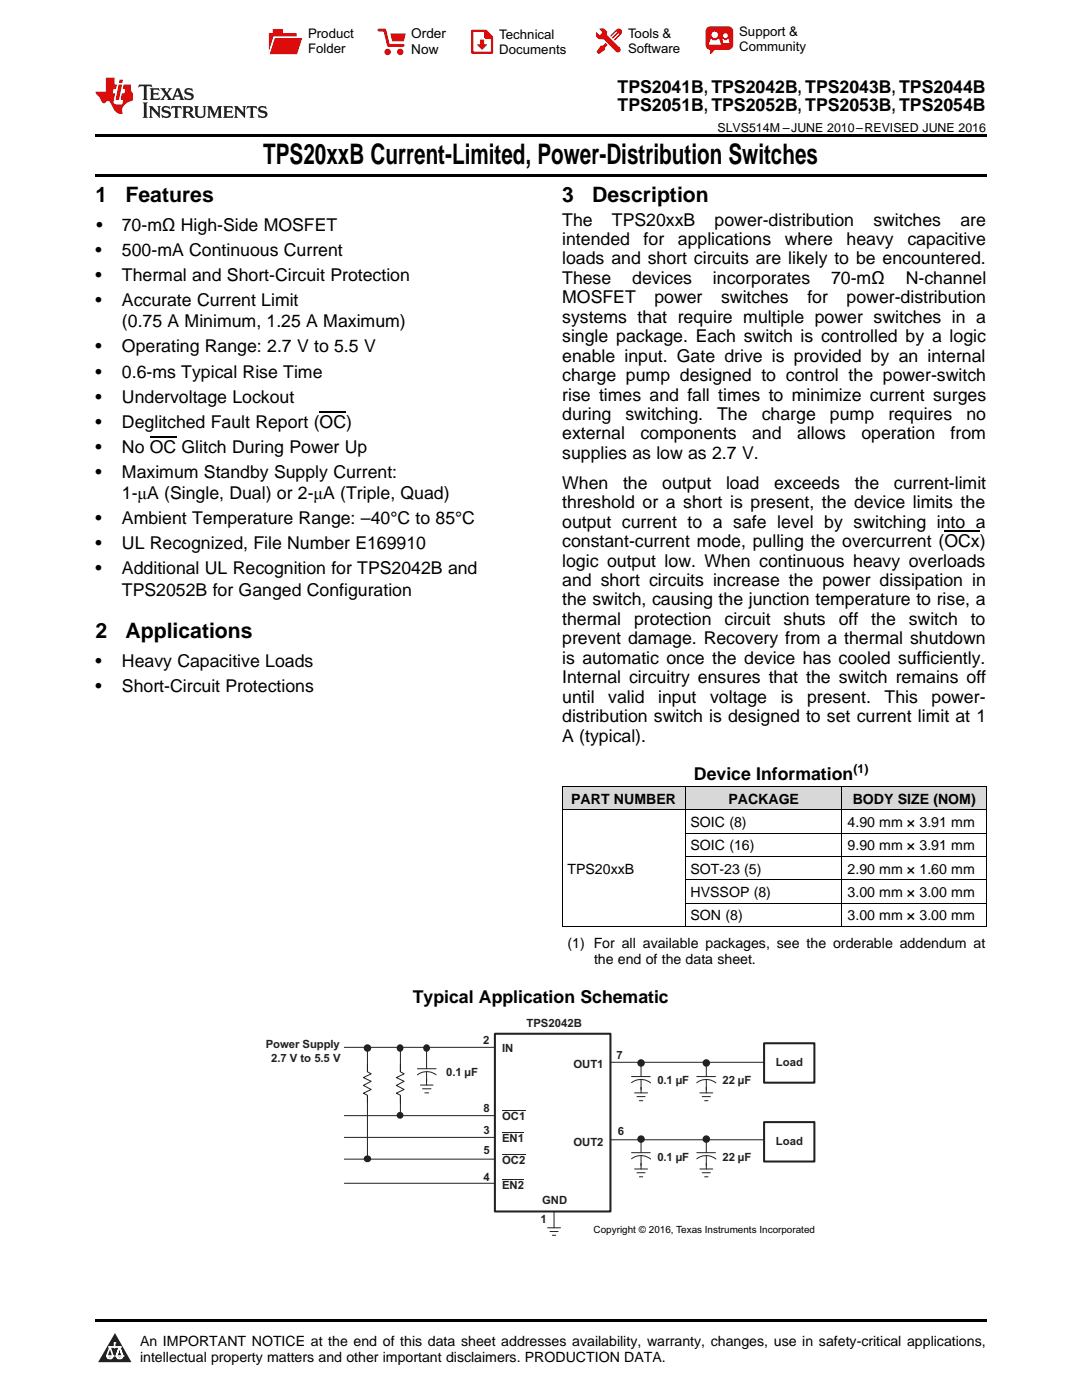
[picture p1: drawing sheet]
<svg xmlns="http://www.w3.org/2000/svg" width="216mm" height="279mm" viewBox="0 0 216 279" stroke-linecap="round" stroke-linejoin="round" font-family="sans-serif">
<defs><g id="words">
<text font-size="5.6" x="52.5" y="32.8">TPS20xxB Current-Limited, Power-Distribution Switches</text>
<g font-size="4.2">
<text x="19" y="40.4">1</text>
<text x="25" y="40.4">Features</text>
<text x="112.2" y="40.4">3</text>
<text x="118.2" y="40.4">Description</text>
<text x="19" y="127.3">2</text>
<text x="25" y="127.3">Applications</text>
</g>
<g font-size="3.5">
<text x="123.2" y="18.6">TPS2041B, TPS2042B, TPS2043B, TPS2044B</text>
<text x="123.2" y="22.2">TPS2051B, TPS2052B, TPS2053B, TPS2054B</text>
<text x="19.2" y="46.1">•</text>
<text x="24.3" y="46.1">70-mΩ High-Side MOSFET</text>
<text x="112.2" y="45">The</text>
<text x="122.1" y="45">TPS20xxB</text>
<text x="142.6" y="45">power-distribution</text>
<text x="174.3" y="45">switches</text>
<text x="191.6" y="45">are</text>
<text x="19" y="51.1">•</text>
<text x="24.3" y="51.1">500-mA Continuous Current</text>
<text x="112.2" y="48.9">intended</text>
<text x="112.2" y="52.8">loads and short circuits are likely to be encountered.</text>
<text x="128.4" y="48.9">for</text>
<text x="135.3" y="48.9">applications</text>
<text x="156.6" y="48.9">where</text>
<text x="168.9" y="48.9">heavy</text>
<text x="181" y="48.9">capacitive</text>
<text x="19" y="56.1">•</text>
<text x="24.3" y="56.1">Thermal and Short-Circuit Protection</text>
<text x="112.2" y="56.7">These</text>
<text x="126.1" y="56.7">devices</text>
<text x="142.3" y="56.7">incorporates</text>
<text x="165.8" y="56.7">70-mΩ</text>
<text x="180.7" y="56.7">N-channel</text>
<text x="19" y="61.1">•</text>
<text x="24.3" y="61.1">Accurate Current Limit</text>
<text x="24.3" y="65.3">(0.75 A Minimum, 1.25 A Maximum)</text>
<text x="112.2" y="60.5">MOSFET</text>
<text x="112.2" y="64.4">systems that require multiple power switches in a</text>
<text x="130.6" y="60.5">power</text>
<text x="143.9" y="60.5">switches</text>
<text x="161.1" y="60.5">for</text>
<text x="168.9" y="60.5">power-distribution</text>
<text x="19" y="70.3">•</text>
<text x="24.3" y="70.3">Operating Range: 2.7 V to 5.5 V</text>
<text x="112.2" y="68.3">single package. Each switch is controlled by a logic</text>
<text x="19" y="75.4">•</text>
<text x="24.3" y="75.4">0.6-ms Typical Rise Time</text>
<text x="112.2" y="72.2">enable input. Gate drive is provided by an internal</text>
<text x="112.2" y="76.1">charge pump designed to control the power-switch</text>
<text x="19" y="80.4">•</text>
<text x="24.3" y="80.4">Undervoltage Lockout</text>
<text x="112.2" y="79.9">rise times and fall times to minimize current surges</text>
<text x="112.2" y="83.8">during</text>
<text x="124.8" y="83.8">switching.</text>
<text x="143.1" y="83.8">The</text>
<text x="152" y="83.8">charge</text>
<text x="165.6" y="83.8">pump</text>
<text x="177.3" y="83.8">requires</text>
<text x="192.8" y="83.8">no</text>
<text x="19" y="85.4">•</text>
<text x="24.3" y="85.4">Deglitched Fault Report (OC)</text>
<text x="112.2" y="87.7">external</text>
<text x="127.8" y="87.7">components</text>
<text x="150.1" y="87.7">and</text>
<text x="159" y="87.7">allows</text>
<text x="171.9" y="87.7">operation</text>
<text x="189.7" y="87.7">from</text>
<text x="19" y="90.4">•</text>
<text x="19" y="95.4">•</text>
<text x="24.3" y="90.4">No OC Glitch During Power Up</text>
<text x="24.3" y="95.4">Maximum Standby Supply Current:</text>
<text x="112.2" y="91.6">supplies as low as 2.7 V.</text>
<text x="24.3" y="99.6">1-μA (Single, Dual) or 2-μA (Triple, Quad)</text>
<text x="112.2" y="97.5">When</text>
<text x="112.2" y="101.4">threshold or a short is present, the device limits the</text>
<text x="124.3" y="97.5">the</text>
<text x="132.2" y="97.5">output</text>
<text x="144.9" y="97.5">load</text>
<text x="154.5" y="97.5">exceeds</text>
<text x="170.5" y="97.5">the</text>
<text x="178.4" y="97.5">current-limit</text>
<text x="19" y="104.6">•</text>
<text x="24.3" y="104.6">Ambient Temperature Range: –40°C to 85°C</text>
<text x="112.2" y="105.3">output current to a safe level by switching into a</text>
<text x="19" y="109.6">•</text>
<text x="24.3" y="109.6">UL Recognized, File Number E169910</text>
<text x="112.2" y="109.2">constant-current mode, pulling the overcurrent (OCx)</text>
<text x="112.2" y="113.1">logic output low. When continuous heavy overloads</text>
<text x="19" y="114.7">•</text>
<text x="24.3" y="114.7">Additional UL Recognition for TPS2042B and</text>
<text x="24.3" y="118.9">TPS2052B for Ganged Configuration</text>
<text x="112.2" y="116.9">and short circuits increase the power dissipation in</text>
<text x="112.2" y="120.8">the switch, causing the junction temperature to rise, a</text>
<text x="112.2" y="124.7">thermal</text>
<text x="126.5" y="124.7">protection</text>
<text x="144.6" y="124.7">circuit</text>
<text x="156.4" y="124.7">shuts</text>
<text x="167.4" y="124.7">off</text>
<text x="173.9" y="124.7">the</text>
<text x="181.3" y="124.7">switch</text>
<text x="193.7" y="124.7">to</text>
<text x="112.2" y="128.6">prevent damage. Recovery from a thermal shutdown</text>
<text x="19" y="133">•</text>
<text x="24.3" y="133">Heavy Capacitive Loads</text>
<text x="112.2" y="132.5">is automatic once the device has cooled sufficiently.</text>
<text x="112.2" y="136.3">Internal circuitry ensures that the switch remains off</text>
<text x="19" y="138">•</text>
<text x="24.3" y="138">Short-Circuit Protections</text>
<text x="112.2" y="140.2">until</text>
<text x="121.4" y="140.2">valid</text>
<text x="131.3" y="140.2">input</text>
<text x="141.7" y="140.2">voltage</text>
<text x="155.8" y="140.2">is</text>
<text x="161" y="140.2">present.</text>
<text x="176.5" y="140.2">This</text>
<text x="185.9" y="140.2">power-</text>
<text x="112.2" y="144.1">distribution switch is designed to set current limit at 1</text>
<text x="112.2" y="148">A (typical).</text>
<text x="138.5" y="155.7">Device Information</text>
<text x="82.4" y="200.1">Typical Application Schematic</text>
</g>
<g font-size="2.8">
<text x="114" y="160.4">PART NUMBER</text>
<text x="145.3" y="160.4">PACKAGE</text>
<text x="170.1" y="160.4">BODY SIZE (NOM)</text>
<text x="137.8" y="165">SOIC (8)</text>
<text x="169.1" y="165">4.90 mm × 3.91 mm</text>
<text x="137.8" y="169.7">SOIC (16)</text>
<text x="169.1" y="169.7">9.90 mm × 3.91 mm</text>
<text x="113.2" y="174.3">TPS20xxB</text>
<text x="137.8" y="174.3">SOT-23 (5)</text>
<text x="137.8" y="179">HVSSOP (8)</text>
<text x="169.1" y="174.3">2.90 mm × 1.60 mm</text>
<text x="169.1" y="179">3.00 mm × 3.00 mm</text>
<text x="137.8" y="183.7">SON (8)</text>
<text x="169.1" y="183.7">3.00 mm × 3.00 mm</text>
<text x="113.2" y="189.2">(1) For all available packages, see the orderable addendum at</text>
<text x="118.5" y="192.3">the end of the data sheet.</text>
<text x="27.9" y="268.6">An IMPORTANT NOTICE at the end of this data sheet addresses availability, warranty, changes, use in safety-critical applications,</text>
<text x="27.9" y="271.8">intellectual property matters and other important disclaimers. PRODUCTION DATA.</text>
</g>
<g font-size="2.7">
<text x="82.1" y="7.7">Order</text>
<text x="82.1" y="10.7">Now</text>
</g>
<g font-size="2.6">
<text x="61.5" y="7.6">Product</text>
<text x="61.5" y="10.6">Folder</text>
<text x="99.6" y="7.8">Technical</text>
<text x="99.6" y="10.8">Documents</text>
<text x="125.3" y="7.6">Tools &amp;</text>
<text x="125.3" y="10.6">Software</text>
<text x="147.5" y="7.2">Support &amp;</text>
<text x="147.5" y="10.2">Community</text>
</g>
<g font-size="2.5">
<text x="143.2" y="26.3">SLVS514M –JUNE 2010–REVISED JUNE 2016</text>
<text x="170.3" y="154.3">(1)</text>
</g>
<g font-size="2.3" fill="#231f20">
<text x="53" y="209.1">Power Supply</text>
<text x="96.4" y="208.3">2</text>
<text x="100.2" y="209.9">IN</text>
<text x="105.1" y="205">TPS2042B</text>
<text x="54.1" y="211.9">2.7 V to 5.5 V</text>
<text x="89.1" y="214.8">0.1 µF</text>
<text x="114.4" y="213.2">OUT1</text>
<text x="123" y="211.3">7</text>
<text x="154.8" y="212.7">Load</text>
<text x="96.4" y="221.9">8</text>
<text x="131.2" y="216.4">0.1 µF</text>
<text x="144.2" y="216.4">22 µF</text>
<text x="96.4" y="226.3">3</text>
<text x="100.2" y="223.5">OC1</text>
<text x="100.2" y="227.9">EN1</text>
<text x="123.3" y="226.6">6</text>
<text x="96.4" y="230.3">5</text>
<text x="100.2" y="232.2">OC2</text>
<text x="114.4" y="228.6">OUT2</text>
<text x="131.2" y="231.6">0.1 µF</text>
<text x="144.2" y="231.6">22 µF</text>
<text x="154.8" y="228.5">Load</text>
<text x="96.4" y="235.7">4</text>
<text x="100.2" y="237.3">EN2</text>
<text x="107.8" y="244.2">1</text>
<text x="108.2" y="240.4">GND</text>
</g>
<text font-size="2" x="118.5" y="246.1">Copyright © 2016, Texas Instruments Incorporated</text>
</g></defs>
<g fill="#d8d8d8">
<path d="M112.2 157h24.5v4.6h-24.5z"/>
<path d="M136.7 157h31.4v4.6h-31.4z"/>
<path d="M168.1 157h28.7v4.6h-28.7z"/>
</g>
<path d="M22.9 266l3.3 5.9h-6.6z" fill="#231f20"/>
<path d="M21.3 270.6h1.2l-.3 .5h-.3a.53 .53 0 0 1-.6-.5z" fill-rule="evenodd" fill="#fff"/>
<path d="M21.3 270.6h1.2l-.3 .5h-.3a.53 .53 0 0 1-.6-.5z" fill="none" stroke="#231f20" stroke-width=".33"/>
<path d="M21.3 270.6l1.2 .1-.3 .4h-.5z" fill="none" stroke="#fff" stroke-width=".33"/>
<path d="M22.9 268.9h.1" fill="none" stroke="#fff" stroke-width=".33"/>
<path d="M22.9 268v.9z" fill="#fff"/>
<path d="M22.9 268v.9z" fill="none" stroke="#fff" stroke-width=".33"/>
<circle cx="22.9" cy="268" r=".16" fill="#fff"/>
<path d="M21.8 268.8h.1" fill="none" stroke="#fff" stroke-width=".33"/>
<path d="M21.8 268.8h2.2z" fill="#fff"/>
<path d="M21.8 268.8h2.2z" fill="none" stroke="#fff" stroke-width=".33"/>
<circle cx="24" cy="268.8" r=".16" fill="#fff"/>
<path d="M23.2 270.6h.1" fill="none" stroke="#fff" stroke-width=".33"/>
<path d="M23.8 268.8l-.6 1.8z" fill="#fff"/>
<path d="M23.8 268.8l-.6 1.8z" fill="none" stroke="#fff" stroke-width=".33"/>
<path d="M23.8 268.8l.7 1.8z" fill="#fff"/>
<path d="M23.8 268.8l.7 1.8z" fill="none" stroke="#fff" stroke-width=".33"/>
<path d="M24.4 270.6h.1" fill="none" stroke="#fff" stroke-width=".33"/>
<circle cx="21.3" cy="270.6" r=".16" fill="#fff"/>
<path d="M22 268.8l-.7 1.8z" fill="#fff"/>
<path d="M22 268.8l-.7 1.8z" fill="none" stroke="#fff" stroke-width=".33"/>
<path d="M22 268.8l.5 1.8z" fill="#fff"/>
<path d="M22 268.8l.5 1.8z" fill="none" stroke="#fff" stroke-width=".33"/>
<circle cx="22.5" cy="270.6" r=".16" fill="#fff"/>
<path d="M23.3 270.6h1.2a.63 .63 0 0 1-.6 .5 .63 .63 0 0 1-.6-.5z" fill-rule="evenodd" fill="#fff"/>
<path d="M23.3 270.6h1.2a.63 .63 0 0 1-.6 .5 .63 .63 0 0 1-.6-.5z" fill="none" stroke="#231f20" stroke-width=".33"/>
<path d="M23.3 270.6h1.2l-.4 .5h-.5z" fill="none" stroke="#fff" stroke-width=".33"/>
<path d="M23.2 270.6h.1" fill="none" stroke="#fff" stroke-width=".33"/>
<circle cx="24.5" cy="270.6" r=".16" fill="#fff"/>
<path d="M19 263.2h177.8v.5h-177.8z" fill="#000"/>
<path d="M68.7 209h43.3M73.3 209.2v22.1M115 212h37.5M68.7 236.1h43.2M68.7 222.7h43.3M68.7 227h43.3M68.7 231.3h43.3M110.6 238.8v6.2M116.7 227.5h36M109.3 245h2.5M109.7 245.8h1.7M110.2 246.5h.7" fill="none" stroke="#231f20" stroke-width=".2"/>
<path d="M72.6 213.9h1.5v4.7h-1.5z" fill-rule="evenodd" fill="#fff"/>
<path d="M73.3 212.3v1.6l.8 .4-1.6 .8 1.6 .7-1.6 .8 1.6 .8-1.6 .8 .8 .4v1.5M85.1 209.2v7.3" fill="none" stroke="#231f20" stroke-width=".2"/>
<path d="M83.3 211.3h3.7v4h-3.7z" fill-rule="evenodd" fill="#fff"/>
<path d="M83.3 213.3h3.7M85.1 211.1v2.2M85.1 213.9v2M87 214.5a3 3 0 0 0-3.7 0" fill="none" stroke="#231f20" stroke-width=".2"/>
<circle cx="73.3" cy="209.2" r=".61" fill="#231f20"/>
<circle cx="73.3" cy="209.2" r=".61" fill="none" stroke="#231f20" stroke-width=".27"/>
<circle cx="73.3" cy="231.3" r=".57" fill="#231f20"/>
<circle cx="73.3" cy="231.3" r=".57" fill="none" stroke="#231f20" stroke-width=".27"/>
<path d="M83.9 216.5h2.5M84.3 217.3h1.7M84.8 218.1h.7" fill="none" stroke="#231f20" stroke-width=".2"/>
<path d="M98.8 206.3h23v35.5h-23z" fill-rule="evenodd" fill="#fff"/>
<path d="M98.8 206.3h23v35.5h-23z" fill="none" stroke="#231f20" stroke-width=".41"/>
<path d="M127.9 212.1v6M100.2 221.7h4.6M100.2 226.1h4.3M100.2 230.3h4.6" fill="none" stroke="#231f20" stroke-width=".2"/>
<path d="M126.1 212.8h3.7v4.1h-3.7z" fill-rule="evenodd" fill="#fff"/>
<path d="M126 216.1a3 3 0 0 1 3.8 0M126 214.9h3.7M127.9 212.7v2.2M127.9 215.5v1.9" fill="none" stroke="#231f20" stroke-width=".2"/>
<circle cx="127.9" cy="212.1" r=".61" fill="#231f20"/>
<circle cx="127.9" cy="212.1" r=".61" fill="none" stroke="#231f20" stroke-width=".27"/>
<path d="M126.6 218.1h2.6M127.1 218.9h1.6M127.6 219.7h.7M140.9 212.1v6" fill="none" stroke="#231f20" stroke-width=".2"/>
<path d="M139.1 212.8h3.7v4.1h-3.7z" fill-rule="evenodd" fill="#fff"/>
<path d="M139 216.1a3 3 0 0 1 3.8 0M139 214.9h3.8M140.9 212.7v2.2M140.9 215.5v1.9" fill="none" stroke="#231f20" stroke-width=".2"/>
<circle cx="140.9" cy="212.1" r=".61" fill="#231f20"/>
<circle cx="140.9" cy="212.1" r=".61" fill="none" stroke="#231f20" stroke-width=".27"/>
<path d="M139.6 218.1h2.6M140.1 218.9h1.6M140.6 219.7h.7M127.9 227.3v6" fill="none" stroke="#231f20" stroke-width=".2"/>
<path d="M126.1 228h3.7v4.1h-3.7z" fill-rule="evenodd" fill="#fff"/>
<path d="M126 231.3a3 3 0 0 1 3.8 0M126 230h3.7M127.9 227.9v2.1M127.9 230.7v1.9" fill="none" stroke="#231f20" stroke-width=".2"/>
<circle cx="127.9" cy="227.3" r=".61" fill="#231f20"/>
<circle cx="127.9" cy="227.3" r=".61" fill="none" stroke="#231f20" stroke-width=".27"/>
<path d="M126.6 233.3h2.6M127.1 234h1.6M127.6 234.9h.7M140.9 227.3v6" fill="none" stroke="#231f20" stroke-width=".2"/>
<path d="M139.1 228h3.7v4.1h-3.7z" fill-rule="evenodd" fill="#fff"/>
<path d="M139 231.3a3 3 0 0 1 3.8 0M139 230h3.8M140.9 227.9v2.1M140.9 230.7v1.9" fill="none" stroke="#231f20" stroke-width=".2"/>
<circle cx="140.9" cy="227.3" r=".61" fill="#231f20"/>
<circle cx="140.9" cy="227.3" r=".61" fill="none" stroke="#231f20" stroke-width=".27"/>
<path d="M139.6 233.3h2.6M140.1 234h1.6M140.6 234.9h.7" fill="none" stroke="#231f20" stroke-width=".2"/>
<path d="M152.5 208.2h10v7.9h-10z" fill-rule="evenodd" fill="#fff"/>
<path d="M152.5 208.2h10v7.9h-10z" fill="none" stroke="#231f20" stroke-width=".41"/>
<path d="M152.5 223.9h10v7.9h-10z" fill-rule="evenodd" fill="#fff"/>
<path d="M152.5 223.9h10v7.9h-10z" fill="none" stroke="#231f20" stroke-width=".41"/>
<path d="M84.8 208.6a.56 .56 0 0 1 .8 .2 .56 .56 0 0 1-.2 .8 .56 .56 0 0 1-.8-.2v-.5z" fill-rule="evenodd" fill="#231f20"/>
<path d="M84.8 208.6a.56 .56 0 0 1 .8 .2 .56 .56 0 0 1-.2 .8 .56 .56 0 0 1-.8-.2v-.5z" fill="none" stroke="#231f20" stroke-width=".27"/>
<path d="M79.9 209.4v13.3" fill="none" stroke="#231f20" stroke-width=".2"/>
<path d="M79.2 213.9h1.5v4.7h-1.5z" fill-rule="evenodd" fill="#fff"/>
<path d="M79.9 212.3v1.6l.7 .4-1.5 .8 1.5 .7-1.5 .8 1.5 .8-1.5 .8 .8 .4v1.5" fill="none" stroke="#231f20" stroke-width=".2"/>
<circle cx="79.9" cy="209.1" r=".58" fill="#231f20"/>
<circle cx="79.9" cy="209.1" r=".58" fill="none" stroke="#231f20" stroke-width=".27"/>
<circle cx="79.8" cy="222.6" r=".54" fill="#231f20"/>
<circle cx="79.8" cy="222.6" r=".54" fill="none" stroke="#231f20" stroke-width=".27"/>
<path d="M100.2 235.4h4.3" fill="none" stroke="#231f20" stroke-width=".2"/>
<path d="M112.2 156.9h84.6M112.2 157v27.9M136.7 157v27.9M168 157v27.9M196.8 157v27.9M112.2 161.6h84.6M136.7 175.6h60.1M136.7 170.9h60.1M136.7 166.2h60.1M112.2 184.9h84.6M136.7 180.2h60.1" fill="none" stroke="#000" stroke-width=".2"/>
<path d="M19 34.8h177.8v.5h-177.8zM19 26.8h177.8v.6h-177.8zM112.2 184.9h.1zM168 184.9h.1zM196.7 184.9h.1z" fill="#000"/>
<path d="M27.7 16.9l-.1 .6 .6-.3h.5v.2v2.2l-.2 .4h1l-.2-.4v-2.2v-.2h.5l.6 .3-.2-.6zM29.9 17.6l.2 .4v1.6l-.2 .4h1.9l.1-.6a1.09 1.09 0 0 1-1.3 .1v-.6h.6l.4 .2v-.7l-.2 .2h-.8v-.6l.2-.1a1.01 1.01 0 0 1 1 .3l-.1-.6zM32 17.6l.9 1.2-1 1.2h.9l-.2-.3 .5-.7 .5 .7-.3 .3h1.7l-.2-.3 .1-.4h1l.1 .4-.2 .3h1l-.3-.4-.7-2h-.5l-1 2.2-.8-1.1 .9-1.1h-.9l.2 .2-.4 .7-.4-.7 .2-.2zM35.4 18l.4 1h-.8zM37 17.7a.66 .66 0 0 0-.2 .8 .66 .66 0 0 0 .6 .4l.7 .2 .1 .2a.8 .8 0 0 1-.7 .4 .8 .8 0 0 1-.7-.5l.1 .8 .2-.2a.94 .94 0 0 0 1.1 .1 .94 .94 0 0 0 .4-.9 1.48 1.48 0 0 0-1.3-.6v-.4a1.1 1.1 0 0 1 1.2 .2l-.2-.6-.2 .1-.5-.1zM28.5 20.4l.2 .4v2.3l-.2 .4h1l-.2-.4v-2.3l.2-.4zM29.7 21.2l.2 .4v1.5l-.2 .4h.8l-.3-.4 .1-1.3 1.6 1.8v-2l.2-.4h-.7l.2 .2v1.1l-1.2-1.3zM32.5 21.3a.66 .66 0 0 0-.2 .8 .66 .66 0 0 0 .6 .4l.6 .2 .2 .2a.8 .8 0 0 1-.8 .4 .8 .8 0 0 1-.7-.5l.2 .7 .2-.1a.94 .94 0 0 0 1 .1 .94 .94 0 0 0 .5-1 1.47 1.47 0 0 0-1.3-.6l-.1-.3a1.1 1.1 0 0 1 1.3 .2l-.2-.6-.2 .1-.5-.2zM34.3 21.2l-.2 .6a.64 .64 0 0 1 .8-.3v1.6l-.2 .4h1l-.3-.4 .1-1.6a.66 .66 0 0 1 .8 .3l-.2-.6zM36.3 21.2l.3 .4v1.5l-.3 .4h1l-.2-.2v-.7h.5l.1 .1a.8 .8 0 0 0 1.2 .7l-1-1a.62 .62 0 0 0 .6-.5 .62 .62 0 0 0-.6-.7zM37.1 21.5h.1a.48 .48 0 0 1 .6 0 .48 .48 0 0 1 .1 .6l-.2 .1-.6 .1zM38.7 21.2l.2 .2a2.29 2.29 0 0 0 .4 2 1.05 1.05 0 0 0 1.7-.7v-1.3l.2-.2h-.8l.2 .4v1.1a.61 .61 0 0 1-.6 .6 .61 .61 0 0 1-.6-.6v-1.1l.3-.4zM41.3 21.2l.3 .4v1.5l-.3 .4h.8l-.2-.4v-1.4l.8 1.9 .9-1.9v1.4l-.2 .4h.9l-.2-.4v-1.5l.2-.4h-.8l-.7 1.5-.6-1.5zM44.5 21.2l.2 .4v1.5l-.2 .4h1.9l.2-.6a1.1 1.1 0 0 1-1.4 .2v-.7h.6l.4 .2v-.6l-.2 .1-.8 .1v-.6l.2-.1a1.02 1.02 0 0 1 1.1 .2l-.2-.5zM46.7 21.2l.2 .4v1.5l-.2 .4h.8l-.3-.4 .1-1.3 1.6 1.8v-2l.2-.4h-.7l.2 .2v1.1l-1.2-1.3zM49.3 21.2l-.1 .6a.64 .64 0 0 1 .8-.3v1.6l-.3 .4h1l-.2-.4v-1.6a.66 .66 0 0 1 .8 .3l-.1-.6zM51.7 21.3a.66 .66 0 0 0-.2 .7 .66 .66 0 0 0 .7 .5l.6 .2 .1 .2a.8 .8 0 0 1-.7 .4 .8 .8 0 0 1-.7-.5l.1 .7 .2-.1a.94 .94 0 0 0 1.1 .1 .94 .94 0 0 0 .4-1 1.48 1.48 0 0 0-1.2-.6l-.1-.3a1.1 1.1 0 0 1 1.2 .2l-.2-.6-.1 .1-.6-.2z" fill="#231f20"/>
<path d="M21.1 15.5v2.8h-2v.4l.9 .9a.96 .96 0 0 0 1 1 .59 .59 0 0 1 .5-.4 .59 .59 0 0 1 .5 .3l.4 .8a1.61 1.61 0 0 0 2.1 1.3 1.63 1.63 0 0 1 1.1-2.2l.9-.3v-1.5a1.6 1.6 0 0 1-.4-1.7h-1.4l-.2 .9h.5l-.2 .8h-.5l-.2 1v.3h.5l-.2 .9h-.7a.74 .74 0 0 1-1-.6l.3-1.6h-.5l.2-.8h.5l.1-.9h-.4v-1.4zM23.7 16.9l-.7 3h.8l.6-3zM23.8 15.9l-.1 .7h.7l.2-.7z" fill="#ee1d23"/>
<g fill="#d60000">
<path d="M54.4 5.8h2v.8h2.8v4.2h-5.5v-4.2h.7z" fill-rule="evenodd"/>
<path d="M54.7 7.5h5.6l-1 3.3h-5.6z" fill-rule="evenodd"/>
</g>
<path d="M54.6 7.4h5.8l-.1 .1h-5.5l-1.1 3.3z" fill-rule="evenodd" fill="#fff"/>
<path d="M54.6 7.4h5.8l-.1 .1h-5.5l-1.1 3.3z" fill="none" stroke="#fff" stroke-width=".2"/>
<path d="M75.6 6h1.2l.7 3.1h3" fill="none" stroke="#d60000" stroke-width=".56"/>
<g fill="#d60000">
<path d="M77.9 6.7h3.1l-.4 1.5h-2.3z" fill-rule="evenodd"/>
<circle cx="77.3" cy="10.4" r=".64"/>
<circle cx="79.9" cy="10.4" r=".64"/>
</g>
<path d="M94.2 6.2h2.7l1.3 1.2v3.1h-4z" fill="none" stroke="#d60000" stroke-width=".44"/>
<g fill="#d60000">
<path d="M95.8 7.9h.8v1h.6l-1 1.1-1-1v-.1h.6z" fill-rule="evenodd"/>
<path d="M96.6 6.2h.3l1.3 1.2v.4h-1.3l-.3-.4z" fill-rule="evenodd"/>
<path d="M119.6 5.7h.9l.6 .6 .1 .7 2.5 2.5-.8 .8-2.3-2.3-1.1-.2-.6-.6v-.8l.7 .6 .5-.4v-.2l-.4-.5z" fill-rule="evenodd"/>
<path d="M119.9 9.1h.4l.5-.5 .4 .4-.5 .5v.4l-1.2 .9-.5-.5z" fill-rule="evenodd"/>
<path d="M123 5.9a.67 .67 0 0 1 .9 0 .67 .67 0 0 1 0 .9z" fill-rule="evenodd"/>
<path d="M123 5.9l.9 .9-1.2 1.2h-.2l.1-.2 .9-.9 .1-.2h-.3l-.9 1h-.2v-.2l.9-1 .1-.2h-.3l-.9 1h-.2v-.2z" fill-rule="evenodd"/>
<circle cx="123.3" cy="9.9" r=".54"/>
</g>
<path d="M121.1 6.3l-.1 .7" fill="none" stroke="#d60000" stroke-width=".2"/>
<g fill="#d60000">
<path d="M141.1 5.5l.6-.2h3.6a.95 .95 0 0 1 1 .9v2.8a.95 .95 0 0 1-1 .9h-3.6a.95 .95 0 0 1-.9-.9v-2.8z" fill-rule="evenodd"/>
<path d="M141.7 9.9h.9l-.7 .9h-.2z" fill-rule="evenodd"/>
</g>
<g fill="#fff">
<path d="M144.3 8.6h1.3z"/>
<path d="M141.8 7.8h.3l.1 .2h.8l.2-.2h.3l.4 1.1h-2.5z" fill-rule="evenodd"/>
<path d="M144.2 7.8h.2l.2 .2h.4l.2-.2h.2l.2 .8h-1.3z" fill-rule="evenodd"/>
<circle cx="142.6" cy="6.9" r=".65"/>
<circle cx="144.8" cy="7.1" r=".48"/>
</g>
<path d="M29.9 87.3h5.3M63.8 82.3h5.3M188.5 106.1h7" fill="none" stroke="#000" stroke-width=".25"/>
<use href="#words"/>
</svg>
